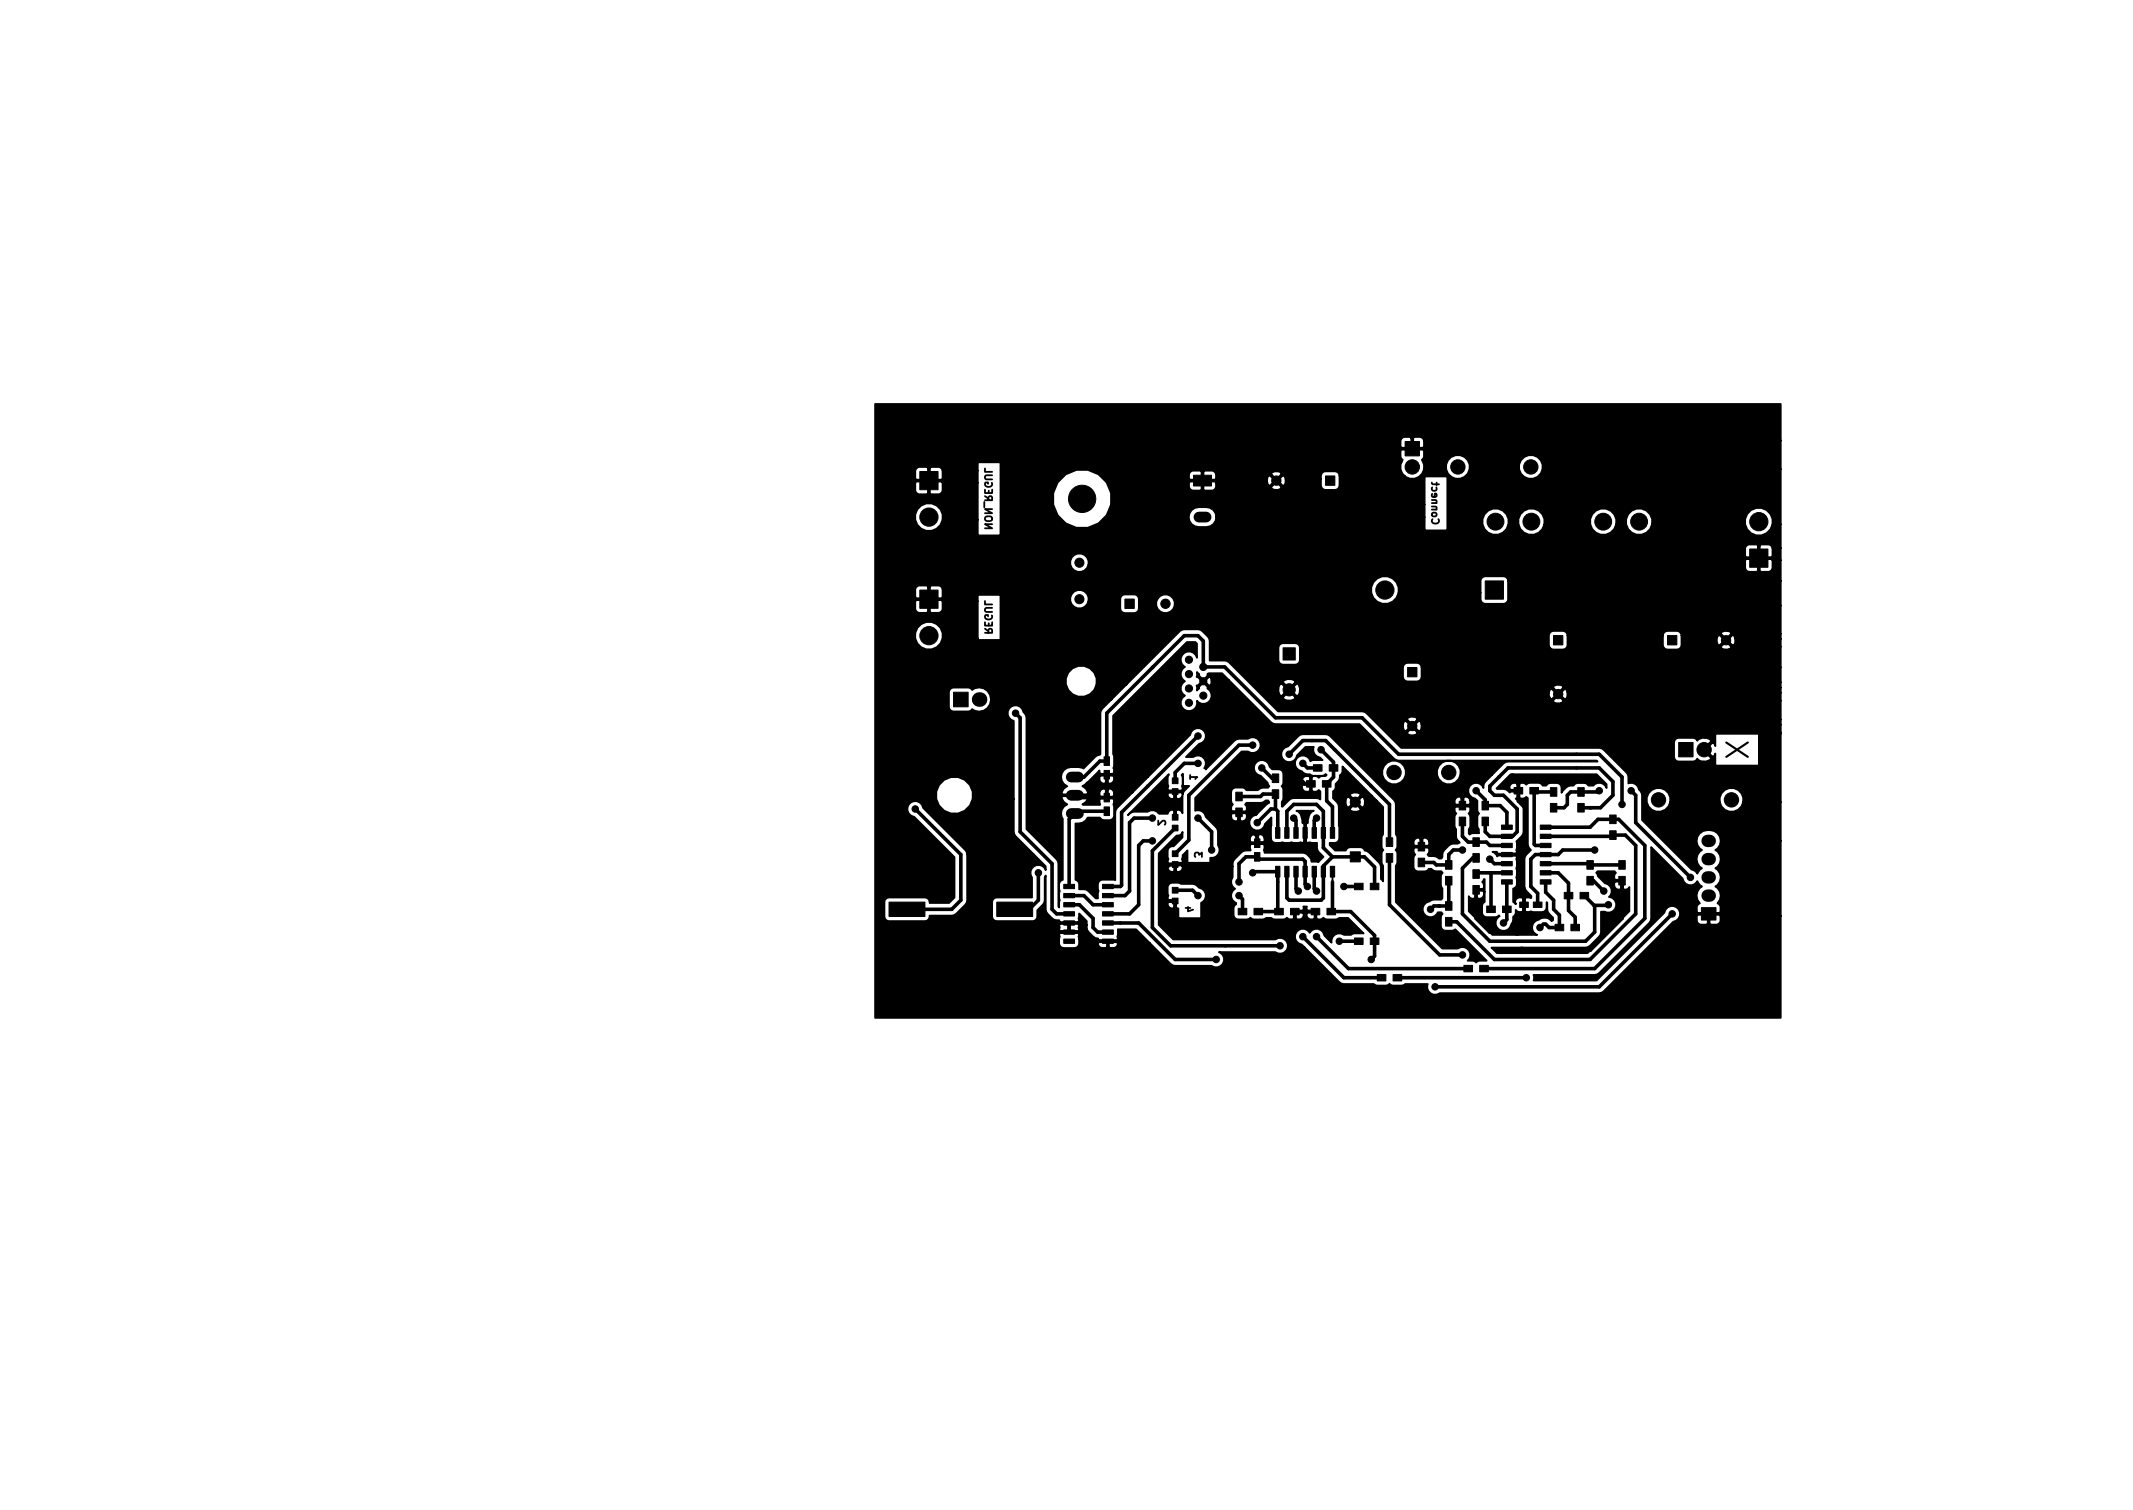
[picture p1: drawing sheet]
<svg xmlns="http://www.w3.org/2000/svg" width="297mm" height="210mm" viewBox="0 0 297 210" stroke-linecap="round" stroke-linejoin="round" font-family="sans-serif">
<defs><g id="words">
<text font-size="4.2" x="240.3" y="105.8" transform="rotate(-90 240.3 105.8)">X</text>
<text font-size="1.4" x="165.7" y="108.6" transform="rotate(-90 165.7 108.6)">1</text>
</g></defs>
<g fill="none" stroke="#000" stroke-width=".25">
<path d="M137.1 69.9v.8M137.2 69.7h1l-.1-.6h-.3l-.1 .1-.1 .5M137.2 68.2v.5h1v-.5M137.2 65.2v.5h1M137.2 69.1l.4 .3M137.2 72a.64 .64 0 0 1 1 .1 .34 .34 0 0 1-.4 .5h-.3a.33 .33 0 0 1-.3-.2 .33 .33 0 0 1 0-.4zM137.7 68.3v.4M138.1 67.2a.47 .47 0 0 1-.4 .6 .47 .47 0 0 1-.5-.6h.4v.2M138.2 73h-1l1 .6h-1M138.2 70.9h-1l1 .6h-1M138.2 66.2h-.8l-.2 .2v.3h.2h.8M199.4 70.5l.6 .1 .1 .2-.1 .2"/>
<path d="M199.4 69.6l.6 .1 .1 .2-.1 .2M199.4 67.2l.1 .2h.9M199.4 71h.7M199.4 70.1h.7M199.4 68.8v.3l.1 .1 .5-.1v-.3l-.2-.1-.1 .5M199.4 67.9v.2l.2 .2 .4-.1v-.3M199.5 72.3a.47 .47 0 0 0 .3 .6 .47 .47 0 0 0 .6-.4l-.1-.2M199.5 71.4h.5l.1 .2-.1 .2-.1 .1h-.4l-.1-.2zM200.1 67.2v.4M137.2 88.1h1l-.1-.5-.3-.1-.1 .1-.1 .5M137.2 86.6v.5h1v-.5M137.2 83.7v.5h1"/>
<path d="M137.2 87.5l.4 .4M137.7 86.8v.3M138.1 85.7a.47 .47 0 0 1-.4 .6 .47 .47 0 0 1-.5-.6l.4-.1v.2M138.2 84.6h-.8l-.2 .2v.3l.2 .1h.8M161.3 114.3v.6l.7-.6 .3 .2-.1 .3M165.7 108.2h1l-.2 .3M166.5 119.3l-.1-.4 .2-.2 .3 .1 .1 .2 .4-.3v.6M213.6 110.1l.2 .2M224.6 116.3l-.2 .2M165.1 126.4h.7M165.4 126.3v.6l.8-.2M177.9 122.6v.2"/>
<path d="M177.9 126.8l.2 .1M185.6 121.4v1.4M185.6 126.8l-.2 .1 .2 .2M205.7 121.5l-.1 .2M209.8 121.5l-.1 .2M209.8 122.8h.1M220.6 124.7h.2M221.3 120.3l.1 .1"/>
</g>
<path d="M240.4 103.4l3 2M243.4 103.4l-3 2" fill="none" stroke="#000" stroke-width=".3"/>
<g fill="#000" stroke="#000" stroke-width=".14">
<path d="M128.1 65.7h2.5v2.5h-2.5zM166.2 66.2h2.5v1.5h-2.5zM184.6 66.3h1.3v1.3h-1.3zM195.7 61.5h2v2h-2zM243.7 76.4h2.5v2.6h-2.5zM128.1 82.2h2.5v2.5h-2.5zM132.8 96.4h2v2h-2zM156.7 83.4h1.3v1.3h-1.3zM178.7 90.2h1.7v1.7h-1.7zM196 92.9h1.3v1.3h-1.3zM206.8 80.9h2.6v2.5h-2.6zM216.3 88.5h1.3v1.3h-1.3z"/>
<path d="M232.2 88.5h1.3v1.3h-1.3zM153.8 112.4h.7v1.2h-.7zM153.8 110.5h.7v1.2h-.7zM153.8 105.4h.7v1.2h-.7zM153.8 107.3h.7v1.2h-.7zM163.3 114.9h.8v.8h-.8zM163.3 113.4h.8v.8h-.8zM163.3 108.3h.8v.8h-.8zM163.3 109.8h.8v.8h-.8zM163.3 118.5h.8v.8h-.8zM163.3 120h.8v.8h-.8zM172.1 110.3h.9v1.2h-.9z"/>
<path d="M172.1 112.5h.9v1.2h-.9zM174.7 118.7h.8v1.2h-.8zM174.7 116.8h.8v1.2h-.8zM177.2 110h.9v1.2h-.9zM177.2 107.8h.9v1.2h-.9zM177.6 115.2h.6v1.5h-.6zM178.9 115.2h.6v1.5h-.6zM180.2 115.2h.6v1.5h-.6zM181.4 115.2h.6v1.5h-.6zM182.7 115.2h.6v1.5h-.6zM182 108.7h1.2v.9h-1.2zM184 115.2h.6v1.5h-.6z"/>
<path d="M182.9 106.5h1.2v.9h-1.2zM185.3 115.2h.6v1.5h-.6zM184.2 108.7h1.2v.9h-1.2zM185.1 106.5h1.2v.9h-1.2zM188 118.6h1.4v1.4h-1.4zM193 116.7h.9v1.2h-.9zM193 118.9h.9v1.2h-.9zM197.5 117.3h.9v1.2h-.9zM203.2 113.8h.9v1.2h-.9zM203.2 111.6h.9v1.2h-.9zM205.1 116.7h.9v1.2h-.9zM206.4 113.8h.9v1.2h-.9z"/>
<path d="M206.4 111.6h.9v1.2h-.9zM209.1 118.7h1.5v.6h-1.5zM209.1 117.4h1.5v.6h-1.5zM209.1 116.2h1.5v.6h-1.5zM209.1 114.9h1.5v.6h-1.5zM210.8 109.7h1.2v.9h-1.2zM213 109.7h1.2v.9h-1.2zM215.9 111.9h.9v1.2h-.9zM215.9 109.7h.9v1.2h-.9zM214.5 114.9h1.5v.6h-1.5zM214.5 116.2h1.5v.6h-1.5zM214.5 117.4h1.5v.6h-1.5z"/>
<path d="M214.5 118.7h1.5v.6h-1.5zM219.7 109.7h.9v1.2h-.9zM219.7 111.9h.9v1.2h-.9zM224.2 115.7h.9v1.2h-.9zM224.2 113.5h.9v1.2h-.9zM225.4 119.8h.9v1.2h-.9zM233.8 103.4h2v2h-2zM123.8 125.6h5v2h-5zM138.8 125.6h5v2h-5zM148.1 130.8h1.5v.6h-1.5zM148.1 129.5h1.5v.6h-1.5zM148.1 128.2h1.5v.6h-1.5z"/>
<path d="M148.1 126.9h1.5v.6h-1.5zM148.1 125.7h1.5v.6h-1.5zM148.1 124.4h1.5v.6h-1.5zM148.1 123.1h1.5v.6h-1.5zM153.5 123.1h1.5v.6h-1.5zM153.5 124.4h1.5v.6h-1.5zM153.5 125.7h1.5v.6h-1.5zM153.5 126.9h1.5v.6h-1.5zM153.5 128.2h1.5v.6h-1.5zM153.5 129.5h1.5v.6h-1.5zM153.5 130.8h1.5v.6h-1.5zM163.3 123.6h.8v.8h-.8z"/>
<path d="M163.3 125.1h.8v.8h-.8zM172.4 126.5h1.2v.9h-1.2zM174.6 126.5h1.2v.9h-1.2zM177.5 126.5h1.2v.9h-1.2zM177.6 120.6h.6v1.5h-.6zM178.9 120.6h.6v1.5h-.6zM179.7 126.5h1.2v.9h-1.2zM180.2 120.6h.6v1.5h-.6zM181.4 120.6h.6v1.5h-.6zM182.7 120.6h.6v1.5h-.6zM182.6 126.5h1.2v.9h-1.2zM184 120.6h.6v1.5h-.6z"/>
<path d="M185.3 120.6h.6v1.5h-.6zM184.8 126.5h1.2v.9h-1.2zM188.6 123h1.2v.9h-1.2zM188.6 130.6h1.2v.9h-1.2zM190.8 123h1.2v.9h-1.2zM191.8 135.7h1.2v.9h-1.2zM190.8 130.6h1.2v.9h-1.2zM194 135.7h1.2v.9h-1.2zM197.5 119.5h.9v1.2h-.9zM201.3 122h.9v1.2h-.9zM201.3 119.8h.9v1.2h-.9zM201.3 125.5h.9v1.2h-.9z"/>
<path d="M201.3 127.7h.9v1.2h-.9zM203.9 134.4h1.2v.9h-1.2zM205.1 123.3h.9v1.2h-.9zM205.1 121.1h.9v1.2h-.9zM205.1 118.9h.9v1.2h-.9zM206.1 134.4h1.2v.9h-1.2zM207 126.2h1.2v.9h-1.2zM209.2 126.2h1.2v.9h-1.2zM209.1 122.5h1.5v.6h-1.5zM209.1 121.2h1.5v.6h-1.5zM209.1 120h1.5v.6h-1.5zM211.6 125.6h1.2v.8h-1.2z"/>
<path d="M213.5 125.6h1.2v.8h-1.2zM214.5 120h1.5v.6h-1.5zM214.5 121.2h1.5v.6h-1.5zM214.5 122.5h1.5v.6h-1.5zM216.6 128.7h1.2v.9h-1.2zM217.8 124.3h1.2v.9h-1.2zM218.8 128.7h1.2v.9h-1.2zM221 122h.9v1.2h-.9zM221 119.8h.9v1.2h-.9zM220 124.3h1.2v.9h-1.2zM225.4 122h.9v1.2h-.9zM236.9 126.4h2.1v1.7h-2.1z"/>
<circle cx="129.4" cy="72" r="1.27"/>
<circle cx="150.3" cy="78.4" r=".63"/>
<circle cx="150.7" cy="69.5" r="1.9"/>
<circle cx="177.7" cy="66.9" r=".65"/>
<circle cx="196.7" cy="65" r="1"/>
<circle cx="203" cy="65" r="1"/>
<circle cx="208.3" cy="72.6" r="1.17"/>
<circle cx="213.2" cy="65" r="1"/>
<circle cx="213.3" cy="72.6" r="1.17"/>
<circle cx="223.3" cy="72.6" r="1.17"/>
<circle cx="228.3" cy="72.6" r="1.17"/>
<circle cx="244.9" cy="72.6" r="1.27"/>
<circle cx="129.4" cy="88.5" r="1.27"/>
<circle cx="141.4" cy="99.3" r=".45"/>
<circle cx="150.3" cy="83.4" r=".63"/>
<circle cx="162.3" cy="84.1" r=".65"/>
<circle cx="165.6" cy="91.9" r=".5"/>
<circle cx="165.6" cy="97.9" r=".5"/>
<circle cx="165.6" cy="95.9" r=".5"/>
<circle cx="165.6" cy="93.9" r=".5"/>
<circle cx="167.6" cy="96.9" r=".5"/>
<circle cx="167.6" cy="92.9" r=".5"/>
<circle cx="167.6" cy="94.9" r=".5"/>
<circle cx="179.5" cy="96.1" r=".85"/>
<circle cx="192.9" cy="82.2" r="1.27"/>
<circle cx="217" cy="96.6" r=".65"/>
<circle cx="240.4" cy="89.1" r=".65"/>
<circle cx="127.5" cy="112.6" r=".45"/>
<circle cx="160.5" cy="117.1" r=".45"/>
<circle cx="160.5" cy="113.9" r=".45"/>
<circle cx="161.1" cy="110.7" r=".45"/>
<circle cx="166.8" cy="113.9" r=".45"/>
<circle cx="166.8" cy="106.3" r=".45"/>
<circle cx="166.8" cy="102.5" r=".45"/>
<circle cx="168.7" cy="118.4" r=".45"/>
<circle cx="174.4" cy="103.8" r=".45"/>
<circle cx="175.1" cy="114.5" r=".45"/>
<circle cx="175.7" cy="106.9" r=".45"/>
<circle cx="179.5" cy="105" r=".45"/>
<circle cx="180.2" cy="113.9" r=".45"/>
<circle cx="181.4" cy="106.3" r=".45"/>
<circle cx="183.3" cy="113.9" r=".45"/>
<circle cx="184" cy="104.4" r=".45"/>
<circle cx="188.7" cy="111.7" r=".7"/>
<circle cx="194.1" cy="107.6" r="1"/>
<circle cx="196.7" cy="101.1" r=".65"/>
<circle cx="197.9" cy="114.5" r=".45"/>
<circle cx="201.8" cy="107.6" r="1"/>
<circle cx="203.7" cy="118.4" r=".45"/>
<circle cx="205.6" cy="110.1" r=".45"/>
<circle cx="206.2" cy="108.2" r=".45"/>
<circle cx="207.5" cy="119.6" r=".45"/>
<circle cx="210.6" cy="108.2" r=".45"/>
<circle cx="222.1" cy="118.4" r=".45"/>
<circle cx="222.7" cy="110.1" r=".45"/>
<circle cx="225.9" cy="112" r=".45"/>
<circle cx="227.2" cy="110.1" r=".45"/>
<circle cx="231" cy="111.4" r="1"/>
<circle cx="241.1" cy="111.4" r="1"/>
<circle cx="144.6" cy="121.5" r=".45"/>
<circle cx="145.9" cy="131.1" r=".45"/>
<circle cx="158.6" cy="131.1" r=".45"/>
<circle cx="163.7" cy="127.9" r=".45"/>
<circle cx="166.8" cy="124.7" r=".45"/>
<circle cx="169.4" cy="133.6" r=".45"/>
<circle cx="172.5" cy="124.7" r=".45"/>
<circle cx="172.5" cy="122.8" r=".45"/>
<circle cx="174.4" cy="121.5" r=".45"/>
<circle cx="178.3" cy="131.7" r=".45"/>
<circle cx="180.8" cy="124.1" r=".45"/>
<circle cx="181.4" cy="130.4" r=".45"/>
<circle cx="182.1" cy="123.4" r=".45"/>
<circle cx="183.3" cy="130.4" r=".45"/>
<circle cx="183.3" cy="124.1" r=".45"/>
<circle cx="186.5" cy="131.1" r=".45"/>
<circle cx="187.1" cy="123.4" r=".45"/>
<circle cx="191" cy="133.6" r=".45"/>
<circle cx="199.2" cy="126.6" r=".45"/>
<circle cx="199.8" cy="137.4" r=".45"/>
<circle cx="203.7" cy="133" r=".45"/>
<circle cx="209.4" cy="128.5" r=".45"/>
<circle cx="211.3" cy="129.8" r=".45"/>
<circle cx="211.9" cy="132.3" r=".45"/>
<circle cx="212.5" cy="136.1" r=".45"/>
<circle cx="214.5" cy="129.2" r=".45"/>
<circle cx="223.3" cy="124.1" r=".45"/>
<circle cx="224" cy="126" r=".45"/>
<circle cx="232.9" cy="127.2" r=".45"/>
<circle cx="235.4" cy="122.2" r=".45"/>
</g>
<path d="M167 72h1M149.2 110.7h1M149.2 108.2h1M149.2 113.3h1" fill="none" stroke="#000" stroke-width="1.5"/>
<path d="M237.8 119.6h.3M237.8 117.1h.3M237.8 124.7h.3M237.8 122.2h.3" fill="none" stroke="#000" stroke-width="1.7"/>
<circle cx="136.3" cy="97.4" r="1.02" fill="#000"/>
<g fill="none" stroke="#000" stroke-width=".5">
<path d="M141.4 99.3l.7 .6v15.9l4.4 4.5v6.3l.6 .6h1.8M127.5 112.6l6.3 6.4v6.3l-1.3 1.3h-4.3M149.7 108.2h1.3l2.2-2.2h.9v-6.7l10.8-10.8h1.9l.8 .8v3.6h2.9l7.1 7h12.1l5.1 5.1h27.9l3.2 3.2v3.8M154.1 107.9v3.2h-4.1l-.3-.4M154.1 113h-4.1l-1.1 1.1v9.3M160.5 113.9h-2.6l-.6 .6v9.6l-.6 .6h-2.4M160.5 117.1h-1.3l-.6 .6v8.3l-1.3 1.2h-3M161.1 110.7l.5-.5h2.1v3.6M163.7 115.3l-3.2 3.2v10.7l2.5 2.5h15.3M166.8 106.3h-1.9l-1.2 1.3v1.1M166.8 102.5l-10.6 10.6v10.2l-.2 .1h-1.7M166.8 113.9l1.9 1.9v2.6"/>
<path d="M172.5 110.9h3l.4-.3h1.7v2M174.4 103.8h-1.9l-6.9 6.9v6.3l-1.9 1.9M175.7 106.9l1.5 1.5h.4M177.6 112.6h-.6l-1.9 1.9M177.6 112.6l.3 .4v3M179.2 116v-3l1-1h3.1l1 1v5l1.3 1.3M179.5 105l1.9-1.9h3.2l8.9 8.9v5.3M180.2 113.9l.3 .3v1.8M181.4 106.3l.7 .6h1.4M181.7 116v1.4l-.3 .3h-4.4l-.3-.3h-1.6v-.9l-.7-.7h-.6l-1.3-1.3v-1.4h-1.7l-.8 .8v2.6l1.9 1.9v.6l-1.3 1.3M182.6 109.2h-.9l-4.7-4.8v-1.9l.6-.7h7.6l12.7 12.7M183.3 113.9l-.3 .3v1.8"/>
<path d="M184 104.4l1.7 1.7v2.1l-.9 1v2.3l.8 .8v3.7M185.6 119.3l-1.3 1.3v4.4l-.3 .3h-4.5l-.3-.3v-3.6M185.6 119.3h4.4l1.4 1.4v2.7M193.5 119.5v6.5l7 7h3.2M197.9 114.5v3.4M203.7 114.4v2.1l.8 .8h2.5l.5 .4h2.3M203.7 118.4h-1.3l-.6 .6v1.4h-1.8l-.3-.3h-1.8M205.6 119.5h-.5l-1.4 1.4v6.3l3.8 3.9h13.3l1.3-1.3v-3.7l-1.5-1.4M205.6 110.1l1.2 1.3v.8h2.1l.9 .9v2.1M206.2 108.2h-1.3l-1.2 1.3v2.7h-3.4l-2.4 2.3M207.5 119.6l.6 .7h1.7M209.8 119h1.5"/>
<path d="M210.6 108.2l.8 .8v2.5l1.1 1.1v5.1l-1.2 1.3M211.3 119l.6 .6v3.8l.3 .4v3.8l-.3 .3v1.3l-.6 .6h-3.8l-1.9-1.9v-4M213.6 110.1v7.5l.2 .1h1.4M213.8 110.3h2.6M215.2 116.5h9.2M215.2 115.2h6.2l1.1-1.1h2.9l3.7 3.6v10.2l-7 7h-15.4M220.2 112.5h2.7l1.7-1.8v-1.9l-1.9-1.9h-12.7l-2.5 2.6v.6l.6 .6h1.3l1.9 1.9v3.2l-.7 .7h-3.1l-.7-.7v-1.4M222.1 118.4h-4.5l-.6 .6h-3.2l-.6 .6v3.8l.9 1v1.6M222.7 110.1l-.2 .2h-3.8l-.4 .4v1.3l-.5 .5h-1.4M224.6 116.3h1.7l1.5 1.4v9.5l-6.4 6.4h-13.3l-5.2-5.3h-1.1M227.2 110.1l.6 .6v3.8l7.6 7.7M144.6 121.5v3.8l-1.3 1.3h-2"/>
<path d="M145.9 131.1l1.2-1.3h3.9l1.2 1.3h6.4M148.9 126h1.4l1.9 1.9v1.3l.7 .6h1.4M148.9 128.5v1.3M148.9 124.7h2.1l1.2 1.3h2.1M154.3 128.5h4.3l5.1 5.1h5.7M163.7 124h2.4l.7 .7M170.6 120.3v8.2l1.3 1.3h7.6l.8-.8v-2.1h2.9M170.6 120.3h-6.8l-.1 .1h-.8l-1.2 1.1v3.2l.8 .8h1.2v2.4M172.5 122.8v-2.5l1-1h1.6l.3 .3h6l.3 .3v3.2l.4 .3M172.5 124.7l.5 .5v1.7M174.4 121.5l.2-.1h3.3v5.4M175.2 126.9h2.9"/>
<path d="M180.5 121.4v2.4l.3 .3M181.4 130.4l5.7 5.7h5.3M183 121.4v2.4l.3 .3M183.3 130.4l4.5 4.5h16.7M185.4 126.9h2.7l3.3 3.4v2.8l-.4 .5M185.6 122.8v4M186.5 131.1h2.7M187.1 123.4h2.1M194.6 136.1h17.9M201.8 122.6v3.5h-2.1l-.5 .5M205.7 121.5h4.1M207.6 121.5v5.1"/>
<path d="M209.8 122.8v5.3l-.4 .4M215.2 120.3h6.1M215.2 121.5h1.8l1.4 1.5v3.8l1 .9v1.5M215.2 122.8v1.4l1.2 1.1v1.3l.8 .8v1.8h-1.5l-.5-.5h-.3l-.4 .5M221.4 120.4h4.5M221.4 122.6h.5l1.4 1.5M224 126l-.1 .1h-1.9M225.9 122.6v5.3l-4.5 4.4h-9.5M232.9 127.2l-10.2 10.2h-22.9"/>
</g>
<path d="M157.1 113.5l5.7-5.7a2.08 2.08 0 0 0-.1 1.6v.1a.45 .45 0 0 0 .1 .6h1.7a.45 .45 0 0 0 .1-.6 1.95 1.95 0 0 0 0-1.4l-.1-.2 .2-.2v1.7h.9l-.7 .7-.2 .6v-.2l-.2-.2h-1.7a.53 .53 0 0 0 0 .8 .53 .53 0 0 0 .7 0v-.8h.3v.8a.52 .52 0 0 0 .5 .1 .52 .52 0 0 0 .4-.4v2.4a.54 .54 0 0 0-.9-.3v1h-.3v-1a.55 .55 0 0 0-.5-.1 .55 .55 0 0 0-.4 .5h-1.2a1.09 1.09 0 0 0-1.6-.3h-1.9l-.3 .1zM187 106.7l4 4.1h-1.5l-.1-.3-.3-.1-.6-.1-.5 .2v.3l.7 .7 .8-.7h1.5l.7 .7h-1.6l-.2-.5-.2-.1-.8 .8h-.3l-.8-.8-.2 .1-.2 .4v.5l.2 .5h.2l.8-.7h.3l.8 .7h.2l.2-.4v-.5h1.6l.9 .9v.2h-3.1l-.8-.7-.7 .7v.3l.4 .1h.5l.5-.1 .1-.3h3.1v3.6a2.33 2.33 0 0 0-.1 1.9l.2 .3h-.1a2.33 2.33 0 0 0-.1 1.9l.1 .2v2.2l-.3-.3-.1-2-1.6-1.7-.6-.3a.62 .62 0 0 0-.6-.4h-1.4a.62 .62 0 0 0-.6 .4h-1.5l-.7-.7v-.3a1.16 1.16 0 0 0 1.3-.4l-.1-4.7-.2-.6-.6-.5v-1a.85 .85 0 0 0 .4-1l.5-.7 .1-.5 .3-.4zM210.4 107.8h11.9l1.4 1.4v.5a1.07 1.07 0 0 0-1.8-.3h-.7l-.1-.2a1.8 1.8 0 0 0-1.8 0l-.2 .2a1.53 1.53 0 0 0-1.6 1v-.7a.65 .65 0 0 0-.7-.7l-1.1 .1-.4 .3h-.5l-.1-.2a2.33 2.33 0 0 0-1.9-.1l-.3 .2-.3-.3h-.5l-.1 .2h-.3l-.1-.2h-.5a.58 .58 0 0 0-.3 1h.9v-.8h.3v1.8l.1 .2h.5l.3-.3 .3 .2v6.5v.3l.4 .5a1.81 1.81 0 0 0-.9 1.2v3.8l.3 .7 .6 .7v.3l-.7-.1-.1 .1v1.7l.1 .2h.5a.44 .44 0 0 1 .5 0h1.2a.65 .65 0 0 0 .7-.6v-.8l.1 .1a1.85 1.85 0 0 0 .8 2.1v.3l-.2 .2a1.34 1.34 0 0 0-1.9-.2 1.09 1.09 0 0 0-.8 1 1.09 1.09 0 0 0 .7 1.1h-6.3l-3.3-3.3v-2.1a.55 .55 0 0 0 .9 .2v-1.2h1.1l.1-.2v-.4l-.2-.4 .2-.4h.2v1.8l-.3-.2h-.8v1a.57 .57 0 0 0 .6 .1 .57 .57 0 0 0 .3-.5v-.4h.2v1.4l-.2 .1a1.8 1.8 0 0 0 0 1.8 2.33 2.33 0 0 0 1.9 .2l.2-.2 .1 .1a1.1 1.1 0 0 0 0 1.8 1.1 1.1 0 0 0 1.7-.7 1.28 1.28 0 0 0 .2-1.1 .8 .8 0 0 0 .4-.9l.4 .3h.4l.2-.2v-1.7l-.2-.1h-.4a.54 .54 0 0 0-.3 .9h-.2l-.3-.3v-1.9a.62 .62 0 0 0 .5-.6v-.6a.57 .57 0 0 1 0-.7v-.6a.57 .57 0 0 1 0-.6l-.1-1 .1-.3-.1-.2h-2.5l-.1 .2-.1-.3-.6-.4h.7l.1 .3h2.5l.1-.2-.1-.4a1.6 1.6 0 0 0 .1-1.2l.9-.9 .1-3.6-.3-.6-.8-.8 .2-.2v-.8h-.9l-.2 .2a1.56 1.56 0 0 0-1.7-.5l-.1-.1zM207.7 131.9h13.4l1.8-1.8 .1-3.2h.5a1.09 1.09 0 0 0 1.5-.6 1.09 1.09 0 0 0-.9-1.4 1.08 1.08 0 0 0 .3-1.1 1.08 1.08 0 0 0-.9-.8l-1-1-.2-.5 .2-.2h2.4l.1 .2-.2 .4v.4l.2 .2h1v.3h-1l-.2 .1v.5a.58 .58 0 0 0 1 .3v-.9h.2v.9a.54 .54 0 0 0 .9-.2v3.4l-5.8 5.8h-12.6zM121.9 56.3h126.1v5.1h-49.7l-.1-.3-.4-.3h-.8l-.2 .2h-.3l-.1-.2h-.9l-.4 .3-.1 .3v.8l.2 .2h1.3v-1.4h.3v1.4h1.3l.2-.2v-.8h49.7v3.9h-33.2a1.67 1.67 0 0 0-1.6-1.9 1.67 1.67 0 0 0-1.7 1.9h-6.8v-.6a1.67 1.67 0 0 0-2-1.3 1.67 1.67 0 0 0-1.3 1.9h-3.1v-.6l-.3-.7 .3-.4v-.8l-.2-.2h-2.9l-.2 .2v.8l.3 .4-.1 .4h-59v1.1h-4.9l-.1-.2-.4-.3h-1.2l-.1 .2h-.3l-.1-.2h-1.1l-.3 .1-.2 .4v1.1l.1 .2h1.6v-1.6h.3v1.6h1.6l.2-.2v-1.1h4.9v1.7h-4.9l-.2-.1h-3.5l-.1 .1v1.1l.1 .3 .4 .2h1.1l.1-.1v-1.6h.3v1.6l.1 .1h1.2l.4-.2 .1-.3v-1.1h4.9v5.2h-4.9v-.8a1.94 1.94 0 0 0-3-1.2 1.94 1.94 0 0 0 0 3.2 1.94 1.94 0 0 0 3-1.2h4.9v2.2h3.1v-10.2h55.9l-.2 .3v.6l.3 .6 .3 .4h-9.1a.65 .65 0 0 0-.6-.7l-1.6 .1-.3 .3h-5.5l-.1-.2-.3-.1-.5-.1-.5 .2-.1 .2h-7.7v-.2l-.5-.3h-1.1l-.1 .2h-.3l-.1-.2h-1.1l-.2 .1-.3 .4v.6l.1 .2h1.6v-1.1h.3v1.1h1.6l.1-.2v-.6h7.7l.7 .7 .8-.7h5.5l-.1 .7h-4.9l-.1-.4-.3-.1-.7 .7h-.3l-.8-.7-.2 .1-.1 .3v.6h-7.2l-.1-.2h-3.5l-.1 .2v.6l.1 .2 .4 .3h1.1l.1-.2v-1.1h.3v1.1l.1 .2h1.1l.5-.3v-.8h7.2l.1 .4h.2l.8-.7h.3l.7 .7h.3l.1-.3v-.6h4.9l.1 1.1h-5.5l-.8-.7-.7 .7 .1 .3 .3 .1h.5l.5-.1 .1-.3h5.5l.4 .4h1.5a.65 .65 0 0 0 .6-.6v-1.3h9.1a1.64 1.64 0 0 0 2.7-1h3.1l.2 .6 .4 .4h-3.6v4h-43.7a4.1 4.1 0 0 0-4.8-4.9 4.1 4.1 0 0 0-2.6 6.3 4.1 4.1 0 0 0 6.8 0l.6-1.4h43.7v1.7h-29a1.39 1.39 0 0 0-1.4-1.4h-1.1l-.5 .1a1.39 1.39 0 0 0-.8 1.6 1.39 1.39 0 0 0 1.3 1.1h1.1l.5-.1 .5-.3 .3-.5 .1-.5h29v1.9h3.2v-7.6h.4a1.65 1.65 0 0 0 2.7-1h6.8a1.67 1.67 0 0 0 1.7 1.4 1.67 1.67 0 0 0 1.6-1.4h33.2v7.7h-1.2v-.7a1.94 1.94 0 0 0-2.2-1.6 1.94 1.94 0 0 0-1.6 2.3h-12.9v-.7a1.84 1.84 0 0 0-2.2-1.5 1.84 1.84 0 0 0-1.4 2.2h-1.4v-.7a1.84 1.84 0 0 0-2.2-1.5 1.84 1.84 0 0 0-1.4 2.2h-6.4v-.7a1.84 1.84 0 0 0-2.2-1.5 1.84 1.84 0 0 0-1.4 2.2h-1.4v-.7a1.85 1.85 0 0 0-2.9-1.2 1.85 1.85 0 0 0 0 3.1 1.85 1.85 0 0 0 2.9-1.2h1.4a1.85 1.85 0 0 0 1.8 1.5 1.85 1.85 0 0 0 1.8-1.5h6.4a1.85 1.85 0 0 0 1.8 1.5 1.85 1.85 0 0 0 1.8-1.5h1.4a1.85 1.85 0 0 0 1.8 1.5 1.85 1.85 0 0 0 1.8-1.5h12.9a1.94 1.94 0 0 0 1.9 1.6 1.94 1.94 0 0 0 1.9-1.6h1.2v3.3h-1.2l-.1-.2-.4-.3h-1.1l-.1 .2h-.3l-.2-.2h-1.1l-.4 .3-.1 .2v1.1l.2 .2h1.6v-1.6h.3v1.6h1.6l.1-.2v-1.1h1.2v1.7h-1.2l-.1-.2h-3.5l-.2 .2v.6h-91.4v-.5a1.29 1.29 0 0 0-2-.8 1.29 1.29 0 0 0 0 2.1 1.29 1.29 0 0 0 2-.8h91.4v.5l.3 .4 .2 .1h1.1l.2-.1v-1.7h.3v1.7l.1 .1h1.1l.4-.3 .1-.2v-1.1h1.2v2.9h-38l-.2-.5-.2-.1-2.8-.1a.65 .65 0 0 0-.6 .7v1.6h-11.4a1.93 1.93 0 0 0-1.7-2.3 1.93 1.93 0 0 0-2.1 1.8h-59.7l-.1-.2-.4-.3h-1.2l-.1 .2h-.3l-.1-.2h-1.1l-.4 .3-.1 .2v1.1l.1 .2h1.6v-1.6h.3v1.6h1.6l.2-.2v-1.1h59.7a1.92 1.92 0 0 0 1.6 2.1 1.92 1.92 0 0 0 2.2-1.6h11.4v.9a.65 .65 0 0 0 .6 .7h2.6l.4-.2 .2-.5v-2.5h38v3.4h-84.4v-.5a1.3 1.3 0 0 0-1.1-1 1.3 1.3 0 0 0-1.3 .6h-2.6l-.1-.2-.3-.4h-1.5a.7 .7 0 0 0-.7 .9h-4.4v-.5a1.28 1.28 0 0 0-1.1-1 1.28 1.28 0 0 0-1.3 .6h-13v.9h-4.9l-.2-.1h-3.5l-.1 .1v1.1l.1 .3 .4 .2h1.1l.1-.1v-1.6h.3v1.6l.1 .1h1.2l.4-.2 .1-.3v-1.1h4.9v5.2h-4.9v-.8a1.94 1.94 0 0 0-3-1.2 1.94 1.94 0 0 0 0 3.2 1.94 1.94 0 0 0 3-1.2h4.9v.2h3.1v-6.3h9.9l-.2 .4a1.29 1.29 0 0 0 1.1 1.5 1.29 1.29 0 0 0 1.5-1h4.4v1a.65 .65 0 0 0 .7 .7h1.3l.4-.2 .2-.5v-1.3h2.6l-.2 .4a1.31 1.31 0 0 0 1 1.6 1.31 1.31 0 0 0 1.6-1.1h84.4v3.9h-6.9l-.1-.2-.3-.1h-.5l-.5 .1-.1 .2 .8 .8 .7-.8h6.9v.8h-6.3l-.2-.5-.2-.1-.8 .7h-.3l-.7-.7-5.3 .1-.1-.3-.3-.3h-1.6a.65 .65 0 0 0-.6 .6h-13.3l-.1-.3-.3-.3h-1.6a.65 .65 0 0 0-.6 .6v1.3l.2 .4h-34.9a.65 .65 0 0 0-.6-.6h-1.7l-.5 .2-.2 .4v1.7a.65 .65 0 0 0 .7 .7h1.7l.4-.2 .2-.5v-1.7h34.9l.4 .2h1.3h.3l.3-.4 .1-1.5h13.3v1.3a.65 .65 0 0 0 .6 .6h1.3l.5-.2 .2-.4v-1.3h5l-.1 .8 .1 .5 .3 .1 .7-.8h.3l.8 .8 .2-.1 .1-.3 .1-.5h6.3v1h-6.9l-.7-.7-.8 .7 .1 .3 .3 .1h.5l.5-.1 .1-.3h6.9v2.9h-50a.65 .65 0 0 0-.7-.6h-1.3l-.4 .2-.2 .4v1.3a.65 .65 0 0 0 .6 .7h1.3l.5-.2 .2-.5v-1.3h50v2.1h-67.6l-.1-.2-.4-.2h-.6l-.6 .2v.2l.8 .9 .9-.9h67.6v.7h-30.3v-.2l-.4-.1h-.5l-.5 .1v.2v.1h-35.3l-.2-.5-.2-.1-.9 .9h-.4l-.8-.9-.3 .1-.1 .4-.1 .6 .2 .5 .3 .1 .8-.8h.4l.9 .8 .2-.1 .2-.4v-.6h35.3l.7 .7 .7-.8h30.3v.8h-29.7l-.2-.5-.2-.1-.7 .7h-.4l-.7-.7-.2 .1-.2 .3v.5l.1 .3h-35.4l-.9-.9-.8 .9v.2l.5 .2 .6 .1 .5-.3 .1-.2h35.4l.1 .2 .2 .1 .7-.8h.4l.7 .8 .2-.1 .2-.3v-.5h29.7v1h-30.3l-.7-.7-.7 .7v.3l.4 .1h.5l.5-.1v-.3h30.3v2.7h-50.6l-.1-.2-.3-.2h-.5l-.5 .2v.2l.7 .7 .7-.7h50.6v.7h-50l-.2-.5h-.2l-.7 .7h-.4l-.7-.7h-.3l-.1 .4v.5l.1 .5h.3l.7-.7h.4l.7 .7h.2l.1-.4 .1-.5h50v1.1h-50.6l-.7-.7-.7 .7v.2l.3 .2h.6l.4-.2 .1-.2h50.6v.2h-9.1v1h-.6l-.1-.2-.5-.2-.7-.1-.6 .3v.1a.64 .64 0 0 0-.6-.4h-2l-.5 .2-.2 .5v2a.65 .65 0 0 0 .7 .6h2h.2l.4-.4v.2l.5 .2h.7l.6-.2 .1-.3-1.2-1.1 1.2-1.2h.6v.7l-.2-.4-.2-.1-1 1 1 1 .2-.1 .2-.4v1.7h6v-4.4h3.1v9.5h-5.2v-.7a1.67 1.67 0 0 0-2-1.3 1.67 1.67 0 0 0-1.3 2h-6.9v-.7a1.67 1.67 0 0 0-2.6-1 1.67 1.67 0 0 0 0 2.8 1.67 1.67 0 0 0 2.6-1.1h6.9a1.67 1.67 0 0 0 1.6 1.3 1.67 1.67 0 0 0 1.7-1.3h5.2v5.4h-8.4l-.1-.6a1.78 1.78 0 0 0-3.1 0 1.44 1.44 0 0 0 .6 1.9 1.45 1.45 0 0 0 0 2.5l-.3 .2-.3 .6-.4-.5-.4-.1-6.9-6.9v-3.5l-.1-.3-.4-.5a1.07 1.07 0 0 0-1.4-.8 1.61 1.61 0 0 0-.3-1.5l-3.2-3.2-.6-.3h-27.6l-5.1-5h-12l-6.8-6.9-.7-.2h-2v-2.7a2.22 2.22 0 0 0-1.7-1.7h-1.9l-.6 .3-7.4 7.4h-4.2v-.9a2.18 2.18 0 0 0-3.3-1.3 2.18 2.18 0 0 0 0 3.6 2.18 2.18 0 0 0 3.3-1.4h4.2l-2.1 2.1h-16.8l-.1-.7a1.62 1.62 0 0 0-2.5-.6l-.3-.3-.3-.1h-2a.65 .65 0 0 0-.7 .7v2l.2 .5 .5 .2h2l.3-.1 .3-.3 .3 .3a1.65 1.65 0 0 0 2.3-1.6h16.8l-1.5 1.6-.1 6-.7 .4-1.6 1.6-.2-.1a2.94 2.94 0 0 0-2.5 .3 1.38 1.38 0 0 0 .4 2.3 1.29 1.29 0 0 0-.8 .9l.2 .2h3.4l.1-.2-.2-.6-.6-.3 .5-.3 1.9-1.9v.3l.2 .2h1.7l.1-.2-.1-.7 .1-.3v-1.2l-.1-.4v-5.3l10.3-10.3h1.2l.2 .2v2l-.2-.4a1.15 1.15 0 0 0-1.8-.1 1.15 1.15 0 0 0 .3 1.8 1.13 1.13 0 0 0 0 2 1.13 1.13 0 0 0 0 2 1.15 1.15 0 0 0-.5 1.4 1.15 1.15 0 0 0 1.5 .7 1.15 1.15 0 0 0 .7-1.4 1.15 1.15 0 0 0 1.8 0 1.15 1.15 0 0 0-.4-1.7l.1-.2-.6-.7-.6 .7v.2l-.3 .2-.1-.7 .2 .1 .6-.6-.6-.6h-.2l.1-.7 .3 .3v.2l.6 .6 .6-.6-.1-.2 .2-.2h1.9l.9 1h-2.4l-.1-.4h-.2l-.6 .6 .6 .6 .2-.1 .1-.7h2.4l6.2 6.1h12l4.8 4.8 .7 .3h27.5l.2 .1h-12.5l-.6 .3-1.6 1.6h-4.4a1.67 1.67 0 0 0-1.6-2 1.67 1.67 0 0 0-1.7 2h-4.3v-.7a1.67 1.67 0 0 0-2.6-1 1.67 1.67 0 0 0 0 2.7 1.67 1.67 0 0 0 2.6-1h4.3a1.67 1.67 0 0 0 1.7 1.3 1.67 1.67 0 0 0 1.6-1.3h4.4l-1 .9a1.01 1.01 0 0 0-.2 .9 1.1 1.1 0 0 0-1.9-.3 1.1 1.1 0 0 0 .7 1.8l.3 .3h-1a.58 .58 0 0 0-.9-.4h-.3l-.1-.2a.66 .66 0 0 0-.8 .6v.4l.1 .2h.8v-1h.3v1h.8l.1-.2v-.4h1v1.3l.3 .5-.2 .2a2.28 2.28 0 0 0 .1 1.9l.1 .6h-.9l-.4 .2-.2-.1v-.7l.2-.2a2.28 2.28 0 0 0-.1-1.9l.1-.4v-.4l-.1-.2h-1.9l-.1 .2v.4l.2 .4-.2 .2a2.28 2.28 0 0 0 .2 1.9v1.4l.3 .4h-4.1l-.1-.3a.54 .54 0 0 0-.8-.1h-.3l-.1-.1a.66 .66 0 0 0-.8 .5v.4l.1 .2h.8v-1h.3v1h.8l.1-.2v-.4h4.1l.2 .1-.3 .2h-1l-.2 .2a1.7 1.7 0 0 0-.9 1.7l-.2 .1h-.4a1.36 1.36 0 0 0-1.3-.3l-.2-.2 .2-.4v-.4l-.1-.2h-1.9l-.1 .2v.4l.2 .4h-.1a2.33 2.33 0 0 0-.1 1.9l.4 .4a1.89 1.89 0 0 0 1.6-.2l.1-.1h.3l.4 .3h1l.2 .2-.1 .1a2.33 2.33 0 0 0-.1 1.9l.2 .2v1.4l-.2 .2h-1l-.7 .2a1.1 1.1 0 0 0-.7 1.8 1.1 1.1 0 0 0 1.9-.3h.5l.2 .2-.1 .1a2.34 2.34 0 0 0-.1 1.9l.4 .4a1.9 1.9 0 0 0 1.6-.2l4.3 4.4h-.9l-.5 .2-.3-.2h-.9l.2-.2a1.1 1.1 0 0 0-.2-1.4 1.1 1.1 0 0 0-1.4-.1h-2.2l-6.4-6.5v-5.1a2.33 2.33 0 0 0 .1-1.9l-.2-.2 .3-.3a2.28 2.28 0 0 0-.2-1.9v-4.2l-.3-.6-8.9-8.9-.6-.3-3.5 .1-1.7 1.6a1.1 1.1 0 0 0-1 1.2 1.1 1.1 0 0 0 1.1 1 1.1 1.1 0 0 0 1.1-.9l1.2-1.2h1.2a1.07 1.07 0 0 0 .8 1.5l.4 .3h-1.3l-.4 .2-.1-.3a1.1 1.1 0 0 0-1.9 0 1.1 1.1 0 0 0 .8 1.7 1.28 1.28 0 0 0 1.2 .4 2.33 2.33 0 0 0 1.9 .2l.2-.2 .2 .1-.2 .2h-.7l-.2 .2-.4-.2h-.5l-.1 .1h-.3l-.1-.1h-.5a.58 .58 0 0 0-.3 .9h.9v-.8h.3v1.1h-1.2l-.2 .1a.66 .66 0 0 0 .5 .8h.5l.1-.1v-.8h.3v.8l.1 .1h.5l.4-.2 .2 .2v1.1l-.6-.2h-3.1l-.7 .3-.9 .9-.1-.7 .2-.2a2.28 2.28 0 0 0-.2-1.9v-.1a2.33 2.33 0 0 0 .2-1.9l-.4-.3-1.1-.1a1.12 1.12 0 0 1-.6-.8 1.1 1.1 0 0 0-1.8 0 1.1 1.1 0 0 0 .8 1.7l.9 1 .3 .5-.2 .2a1.5 1.5 0 0 0-1.3 .2l-.1 .1h-1.6l-.2-.2a1.8 1.8 0 0 0-1.8 .1 2.33 2.33 0 0 0-.1 1.9l.2 .2-.2 .4v.4l.1 .2h1.9l.1-.2v-.4l-.2-.4 .2-.2h1.9l.4-.1 .4-.2h.3l.1 .1v.2l-.3 .2-1.4 1.4h-1.4l-.1-.2h-1.9l-.1 .2v.4a.58 .58 0 0 0 .9 .4v-1h.3v1l.1 .1a.66 .66 0 0 0 .8-.5v-.4h1.4a1.12 1.12 0 0 0-1 1.1 1.12 1.12 0 0 0 1 1.1 1.12 1.12 0 0 0 1.2-.9l.9-.9-.1 2.9h-.9a.54 .54 0 0 0-.9-.4h-.2l-.2-.1a.64 .64 0 0 0-.7 .5v.4l.1 .2h.8v-1h.2v1h.7l.2-.2v-.4h.9a.65 .65 0 0 0 .6 .7l1.1-.1a1.64 1.64 0 0 0 1.1 0 1.54 1.54 0 0 0 1.3 0l.4 .1 .1-.2v-2.5l-.2-.1-.1-.7-.2-.6-.6-.4h2.5a1.69 1.69 0 0 0-.9 1.7l-.2 .1v2.5l.1 .2 .4-.1 .3 .1h.7a1.8 1.8 0 0 0 .9 1.9l-.7 .8-1-.1a1.42 1.42 0 0 0-1.2-1.3h-5.3l-.1-.3 .1-.7-.2-.2h-1.7l-.1 .2v.7a1.43 1.43 0 0 0-1.5 .6 1.7 1.7 0 0 0-.9 1.7h-7l-.2-.2h-1.7l-.2 .2a.57 .57 0 0 0 .3 .6 .57 .57 0 0 0 .6 0v-.8h.3v.8l.1 .1a.64 .64 0 0 0 .8-.7h7v1.5a1.07 1.07 0 0 0 .3 1.6 1.06 1.06 0 0 0-.5 1.1h-3.6v-.4a1.08 1.08 0 0 0-.9-.9 1.11 1.11 0 0 0-.9-.5h-1.6l-.2-.1a1.4 1.4 0 0 0-1.6 .3 1.96 1.96 0 0 0 0 1.4 .45 .45 0 0 0 .1 .6h1v.3h-1l-.2 .1a.57 .57 0 0 0 .3 .7 .57 .57 0 0 0 .6-.1v-.7h.3v.7l.1 .2h.2v1.3h3.2v-2.1l.4-.4 .2-.4h3.6a1.04 1.04 0 0 0 .6 .8v.2l-.1 .1a1.8 1.8 0 0 0 0 1.8 2.33 2.33 0 0 0 1.9 .2l.2-.2 .3 .2a2.28 2.28 0 0 0 1.9-.2h.7l.3 .2a2.28 2.28 0 0 0 1.9-.2l.4 .2h.4l.2-.1v-1.1h1.2l.1-.2v-.4h.5v.4l.1 .2h1.2v.3h-1.2l-.1 .1h-.5l-.1-.1h-1v.8l.2 .1h.4a.66 .66 0 0 0 .5-.8h.5v.3l.2 .4 .7 .1 .2-.1v-.8h.2v.8l.2 .1h.4l.4-.2 .3 .2a2.28 2.28 0 0 0 1.9-.2h1.2l2.2 2.2h-1.3l-.5 .2-1-.1a1.1 1.1 0 0 0-1.2 0 1.1 1.1 0 0 0-.5 1.2l-1-1.1a1.1 1.1 0 0 0-.9-.9 1.1 1.1 0 0 0-1.1 .6 1.1 1.1 0 0 0-1.9-.1 1.1 1.1 0 0 0 .8 1.7l.4 .4h-2.4a1.1 1.1 0 0 0-.4-1.1 1.1 1.1 0 0 0-1.3 0h-14.2l-2-2v-10l2.5-2.5a.68 .68 0 0 0 .8-.5v.8l-1.3 1.2a.69 .69 0 0 0-.8 .7v.8l.1 .3-.1 .5 .2 .2h1.7a.45 .45 0 0 0 .1-.7l.1-.5 .7-.7v1.8h3.1v-.8h.4a1.1 1.1 0 0 0 .7-1.7l-.1-2.2-1.6-1.8a1.08 1.08 0 0 0-1.5-.8v-1.8l6.5-6.5 .9 .1a1.1 1.1 0 0 0 1.8-1 1.1 1.1 0 0 0-1.8-.8h-1.3l-.6 .2-4 4v-.1h-.2a1.09 1.09 0 0 0-.1-1.5 1.09 1.09 0 0 0-1.4-.1h-1l1.8-1.8a1.1 1.1 0 0 0 .9-1.2 1.1 1.1 0 0 0-1-1 1.1 1.1 0 0 0-1.2 .9l-5.8 5.9h-4.8l-.1-.2h-1.7l-.2 .2v.4a.54 .54 0 0 0 .9 .4v-1h.3v1l.1 .1a.64 .64 0 0 0 .7-.5v-.4h4.8l-2.2 2.1h-2.6l-.1-.2a.48 .48 0 0 0-.7-.1h-.3l-.2-.2a.64 .64 0 0 0-.7 .5v.5l.2 .1h.7v-.9h.3v.9h.7l.1-.1v-.5h2.6l-2.1 2.2-.3 .6v9.5l-1.8-.1h-.2l-.4 .4a1.64 1.64 0 0 0 .1 1.2l-.1 .3v.7h-.3l-1.3-1.2-1-.1-.1-.9-.1-.2-.3-.2v-7.8a1.52 1.52 0 0 0 1.7-.9h1.7l.1 .2a1.33 1.33 0 0 0 1.8-.2v-1.4l-.1-.4 .1-.7-.1-.1h-1.7l-.2 .1 .1 .8h-2.3l-.2-.1 .6-.4 .2-.4-.1-.3h-3.4l-.2 .2a1.29 1.29 0 0 0 .8 .9 1.39 1.39 0 0 0-.6 2.1v8.4l-.3 .2-.2 .2a1.64 1.64 0 0 0 .1 1.2 1.53 1.53 0 0 0 0 1.2l-.1 .4v.7l-.1-.2-.1-6.3-4.4-4.4v-15.6v-.3l-.4-.5a1.1 1.1 0 0 0-1.8-.6 1.1 1.1 0 0 0 .5 1.9v10.8h-5.7a2.58 2.58 0 0 0-3.1-3 2.58 2.58 0 0 0-1.6 4 2.58 2.58 0 0 0 4.3 0l.4-1h5.7v5l2.8 2.8h-9.3l-.3-.6-5.9-6a1.1 1.1 0 0 0-1.8-.5 1.1 1.1 0 0 0 .6 1.8l5.6 5.7v5.6l-.7 .7h-2.7a.67 .67 0 0 0-.7-.7h-5.2l-.3 .2-.1 .4v2a.65 .65 0 0 0 .6 .7l5.3-.1a.68 .68 0 0 0 .4-.7l3.4-.1 1.7-1.7 .1-6.7h9.3l1.6 1.6v.6l-.1-.3a1.1 1.1 0 0 0-1.5-.3 1.1 1.1 0 0 0-.3 1.6v2.8h-4.9a.65 .65 0 0 0-.6 .6v2v.3l.4 .3 5.2 .1a.65 .65 0 0 0 .7-.7v-.9l.9-1 .1-3.5 .1-.3v4.7a1.89 1.89 0 0 0 1.2 1.5h.7l.2 .3h2.4l.2-.2-.1-.3 .1-.7 1 1v.6h-1l-.2-.2h-2.4l-.2 .2 .1 .4-.1 .3 .2 .2h1.1v-1.1h.2v1.1h1.1l.2-.2-.1-.3 .1-.4h1a1.82 1.82 0 0 0 1.2 1.8l.4 .1v.1h-2.6l-.1-.4 .1-.3-.2-.2h-2.4l-.2 .2 .1 .3a1.2 1.2 0 0 0 .3 1.6h1.7a.65 .65 0 0 0 .7-.6v-.6h2.6l.2 .1h2.4l.2-.1-.1-.4 .1-.3v-.7h2.5l1.9 1.9h-4.4l-.2-.1h-2.4l-.2 .1a.62 .62 0 0 0 .5 .7h.6l.2-.2v-.6h.2v.6l.2 .2 .8-.1 .2-.2 .1-.4h4.4l3.2 3.1 5.5 .1a1.1 1.1 0 0 0 1.5-.4 1.1 1.1 0 0 0-.6-1.5h7.9a1.11 1.11 0 0 0 1.7-.7h2.4l5.1 5.1h4.5l.3 .2a2.28 2.28 0 0 0 1.9-.2v.1a2.34 2.34 0 0 0 1.9 .1l.3-.2h3.1v.2a1.1 1.1 0 0 0 .5 1.1 1.1 1.1 0 0 0 1.2 0l22.5-.1 10.1-9.9a1.1 1.1 0 0 0 .5-1.8 1.1 1.1 0 0 0-1.8 .6l-9.5 9.4h-8.7v-.1v-.6l8.8-.1 7.3-7.2 .2-.6v-9.9l4.4 4.4a1.09 1.09 0 0 0 .9 .9 1.09 1.09 0 0 0 1.2-.6l.3 .5 .3 .2-.3 .2a1.49 1.49 0 0 0 0 2.2l-.3 .2-.1 .3v.7l.2 .1h2.9l.2-.1v-.7l-.1-.3-.3-.2a1.47 1.47 0 0 0-.3-2.4 1.45 1.45 0 0 0 0-2.5 1.45 1.45 0 0 0 0-2.5l.3-.3 .3-.4 .1-.6h8.4v10.4h-8.4l-.2-.1h-2.9l-.2 .1v.7l.1 .3 .4 .2h.9l.1-.1v-1.2h.3v1.2l.1 .1h.9h.2l.3-.5v-.7h8.4v14.2h-126.1z" fill="#000" stroke="#000" stroke-width=".25"/>
<use href="#words"/>
</svg>
